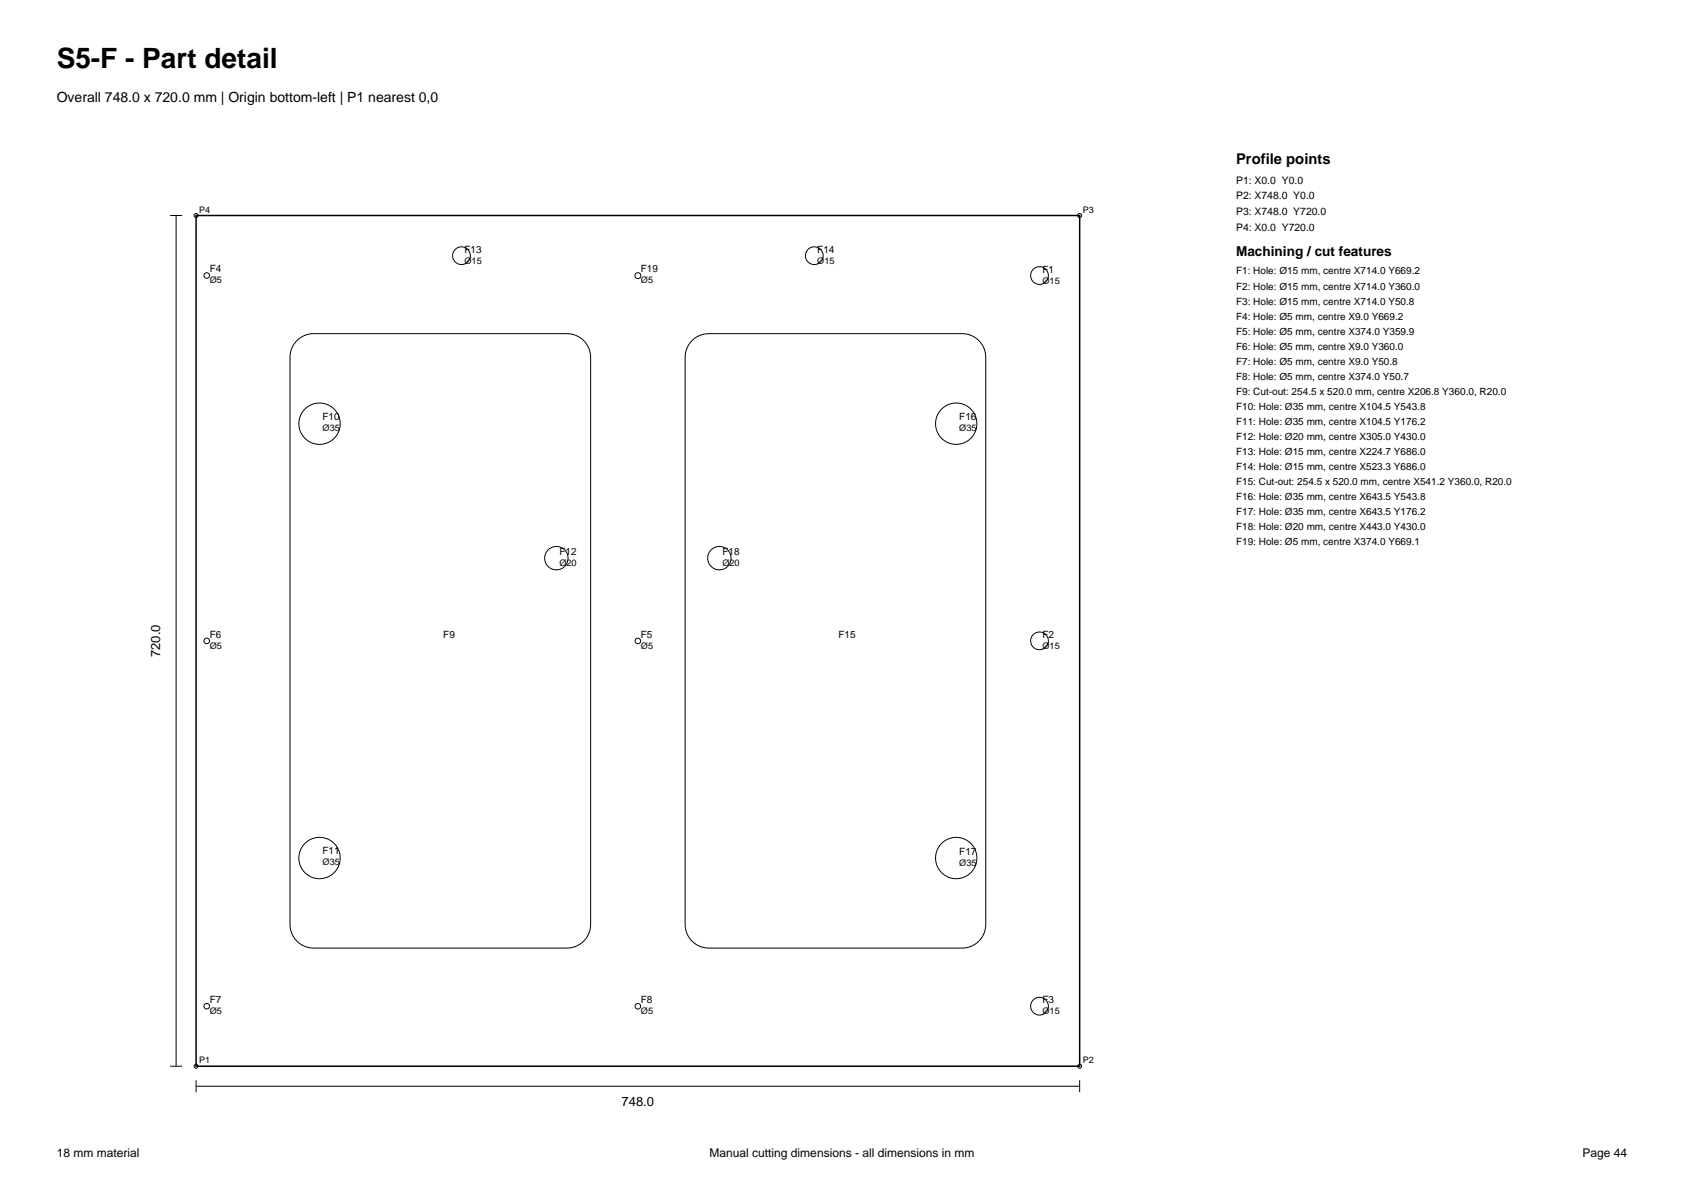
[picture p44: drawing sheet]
<svg xmlns="http://www.w3.org/2000/svg" width="297mm" height="210mm" viewBox="0 0 297 210" stroke-linecap="round" stroke-linejoin="round" font-family="sans-serif">
<defs><g id="words">
<text font-size="4.9" x="10" y="12">S5-F - Part detail</text>
<text font-size="2.6" x="218" y="29">Profile points</text>
<text font-size="2.5" x="10" y="18">Overall 748.0 x 720.0 mm | Origin bottom-left | P1 nearest 0,0</text>
<text font-size="2.4" x="218" y="45.2">Machining / cut features</text>
<g font-size="2.3">
<text x="28.2" y="115.9" transform="rotate(-90 28.2 115.9)">720.0</text>
<text x="109.6" y="195.1">748.0</text>
</g>
<g font-size="2.1">
<text x="10" y="204">18 mm material</text>
<text x="125.2" y="204">Manual cutting dimensions - all dimensions in mm</text>
<text x="279.1" y="204">Page 44</text>
</g>
<g font-size="1.8">
<text x="218" y="32.4">P1: X0.0 Y0.0</text>
<text x="218" y="35.1">P2: X748.0 Y0.0</text>
<text x="218" y="37.9">P3: X748.0 Y720.0</text>
<text x="218" y="40.7">P4: X0.0 Y720.0</text>
<text x="81.9" y="44.6">F13</text>
<text x="144.1" y="44.6">F14</text>
<text x="37" y="48">F4</text>
<text x="113" y="48">F19</text>
<text x="183.9" y="48.1">F1</text>
<text x="218" y="48.4">F1: Hole: Ø15 mm, centre X714.0 Y669.2</text>
<text x="218" y="51.1">F2: Hole: Ø15 mm, centre X714.0 Y360.0</text>
<text x="218" y="53.7">F3: Hole: Ø15 mm, centre X714.0 Y50.8</text>
<text x="218" y="56.3">F4: Hole: Ø5 mm, centre X9.0 Y669.2</text>
<text x="218" y="59">F5: Hole: Ø5 mm, centre X374.0 Y359.9</text>
<text x="218" y="61.6">F6: Hole: Ø5 mm, centre X9.0 Y360.0</text>
<text x="218" y="64.3">F7: Hole: Ø5 mm, centre X9.0 Y50.8</text>
<text x="218" y="66.9">F8: Hole: Ø5 mm, centre X374.0 Y50.7</text>
<text x="218" y="69.6">F9: Cut-out: 254.5 x 520.0 mm, centre X206.8 Y360.0, R20.0</text>
<text x="56.9" y="74">F10</text>
<text x="169.2" y="74">F16</text>
<text x="218" y="72.3">F10: Hole: Ø35 mm, centre X104.5 Y543.8</text>
<text x="218" y="74.9">F11: Hole: Ø35 mm, centre X104.5 Y176.2</text>
<text x="218" y="77.6">F12: Hole: Ø20 mm, centre X305.0 Y430.0</text>
<text x="218" y="80.2">F13: Hole: Ø15 mm, centre X224.7 Y686.0</text>
<text x="218" y="82.8">F14: Hole: Ø15 mm, centre X523.3 Y686.0</text>
<text x="218" y="85.5">F15: Cut-out: 254.5 x 520.0 mm, centre X541.2 Y360.0, R20.0</text>
<text x="218" y="88.1">F16: Hole: Ø35 mm, centre X643.5 Y543.8</text>
<text x="218" y="90.8">F17: Hole: Ø35 mm, centre X643.5 Y176.2</text>
<text x="218" y="93.4">F18: Hole: Ø20 mm, centre X443.0 Y430.0</text>
<text x="98.7" y="97.8">F12</text>
<text x="127.4" y="97.8">F18</text>
<text x="218" y="96.1">F19: Hole: Ø5 mm, centre X374.0 Y669.1</text>
<text x="37" y="112.4">F6</text>
<text x="78.2" y="112.5">F9</text>
<text x="113" y="112.5">F5</text>
<text x="147.9" y="112.5">F15</text>
<text x="183.9" y="112.5">F2</text>
<text x="56.9" y="150.6">F11</text>
<text x="169.2" y="150.8">F17</text>
<text x="37" y="176.9">F7</text>
<text x="113" y="176.9">F8</text>
<text x="183.9" y="176.9">F3</text>
</g>
<g font-size="1.6">
<text x="35.1" y="37.5">P4</text>
<text x="190.9" y="37.5">P3</text>
<text x="81.9" y="46.5">Ø15</text>
<text x="144.1" y="46.5">Ø15</text>
<text x="37" y="50">Ø5</text>
<text x="113" y="50">Ø5</text>
<text x="183.9" y="50">Ø15</text>
<text x="56.9" y="76">Ø35</text>
<text x="169.2" y="76">Ø35</text>
<text x="98.7" y="99.7">Ø20</text>
<text x="127.4" y="99.7">Ø20</text>
<text x="37" y="114.4">Ø5</text>
<text x="113" y="114.4">Ø5</text>
<text x="183.9" y="114.4">Ø15</text>
<text x="56.9" y="152.5">Ø35</text>
<text x="169.2" y="152.7">Ø35</text>
<text x="37" y="178.8">Ø5</text>
<text x="113" y="178.8">Ø5</text>
<text x="183.9" y="178.8">Ø15</text>
<text x="35.1" y="187.5">P1</text>
<text x="190.9" y="187.5">P2</text>
</g>
</g></defs>
<path d="M34.6 38h155.8v150h-155.8z" fill="none" stroke="#000" stroke-width=".26"/>
<g fill="none" stroke="#000" stroke-width=".18">
<path d="M30 38h2.1M31.1 38v150M52.4 60.1a4.2 4.2 0 0 1 2.9-1.3h44.7a4.2 4.2 0 0 1 4.2 4.2v100a4.2 4.2 0 0 1-4.2 4.2h-44.7a4.2 4.2 0 0 1-4.2-4.2v-100a4.2 4.2 0 0 1 1.3-2.9zM122.1 60.1a4.2 4.2 0 0 1 2.9-1.3h44.7a4.2 4.2 0 0 1 4.2 4.2v100a4.2 4.2 0 0 1-4.2 4.2h-44.7a4.2 4.2 0 0 1-4.2-4.2v-100a4.2 4.2 0 0 1 1.3-2.9zM30 188h2.1M34.6 191.5h155.8M34.6 190.5v2.1M190.4 190.5v2.1"/>
<circle cx="34.6" cy="38" r=".35"/>
<circle cx="190.4" cy="38" r=".35"/>
<circle cx="36.5" cy="48.6" r=".49"/>
<circle cx="81.4" cy="45.1" r="1.56"/>
<circle cx="112.5" cy="48.6" r=".52"/>
<circle cx="143.6" cy="45.1" r="1.56"/>
<circle cx="183.3" cy="48.6" r="1.56"/>
<circle cx="56.4" cy="74.7" r="3.6"/>
<circle cx="168.6" cy="74.7" r="3.6"/>
<circle cx="98.1" cy="98.4" r="2.06"/>
<circle cx="126.9" cy="98.4" r="2.06"/>
<circle cx="36.5" cy="113" r=".49"/>
<circle cx="112.5" cy="113" r=".49"/>
<circle cx="183.3" cy="113" r="1.56"/>
<circle cx="56.4" cy="151.3" r="3.6"/>
<circle cx="168.6" cy="151.3" r="3.6"/>
<circle cx="36.5" cy="177.4" r=".49"/>
<circle cx="112.5" cy="177.4" r=".49"/>
<circle cx="183.3" cy="177.4" r="1.56"/>
<circle cx="34.6" cy="188" r=".35"/>
<circle cx="190.4" cy="188" r=".35"/>
</g>
<use href="#words"/>
</svg>
